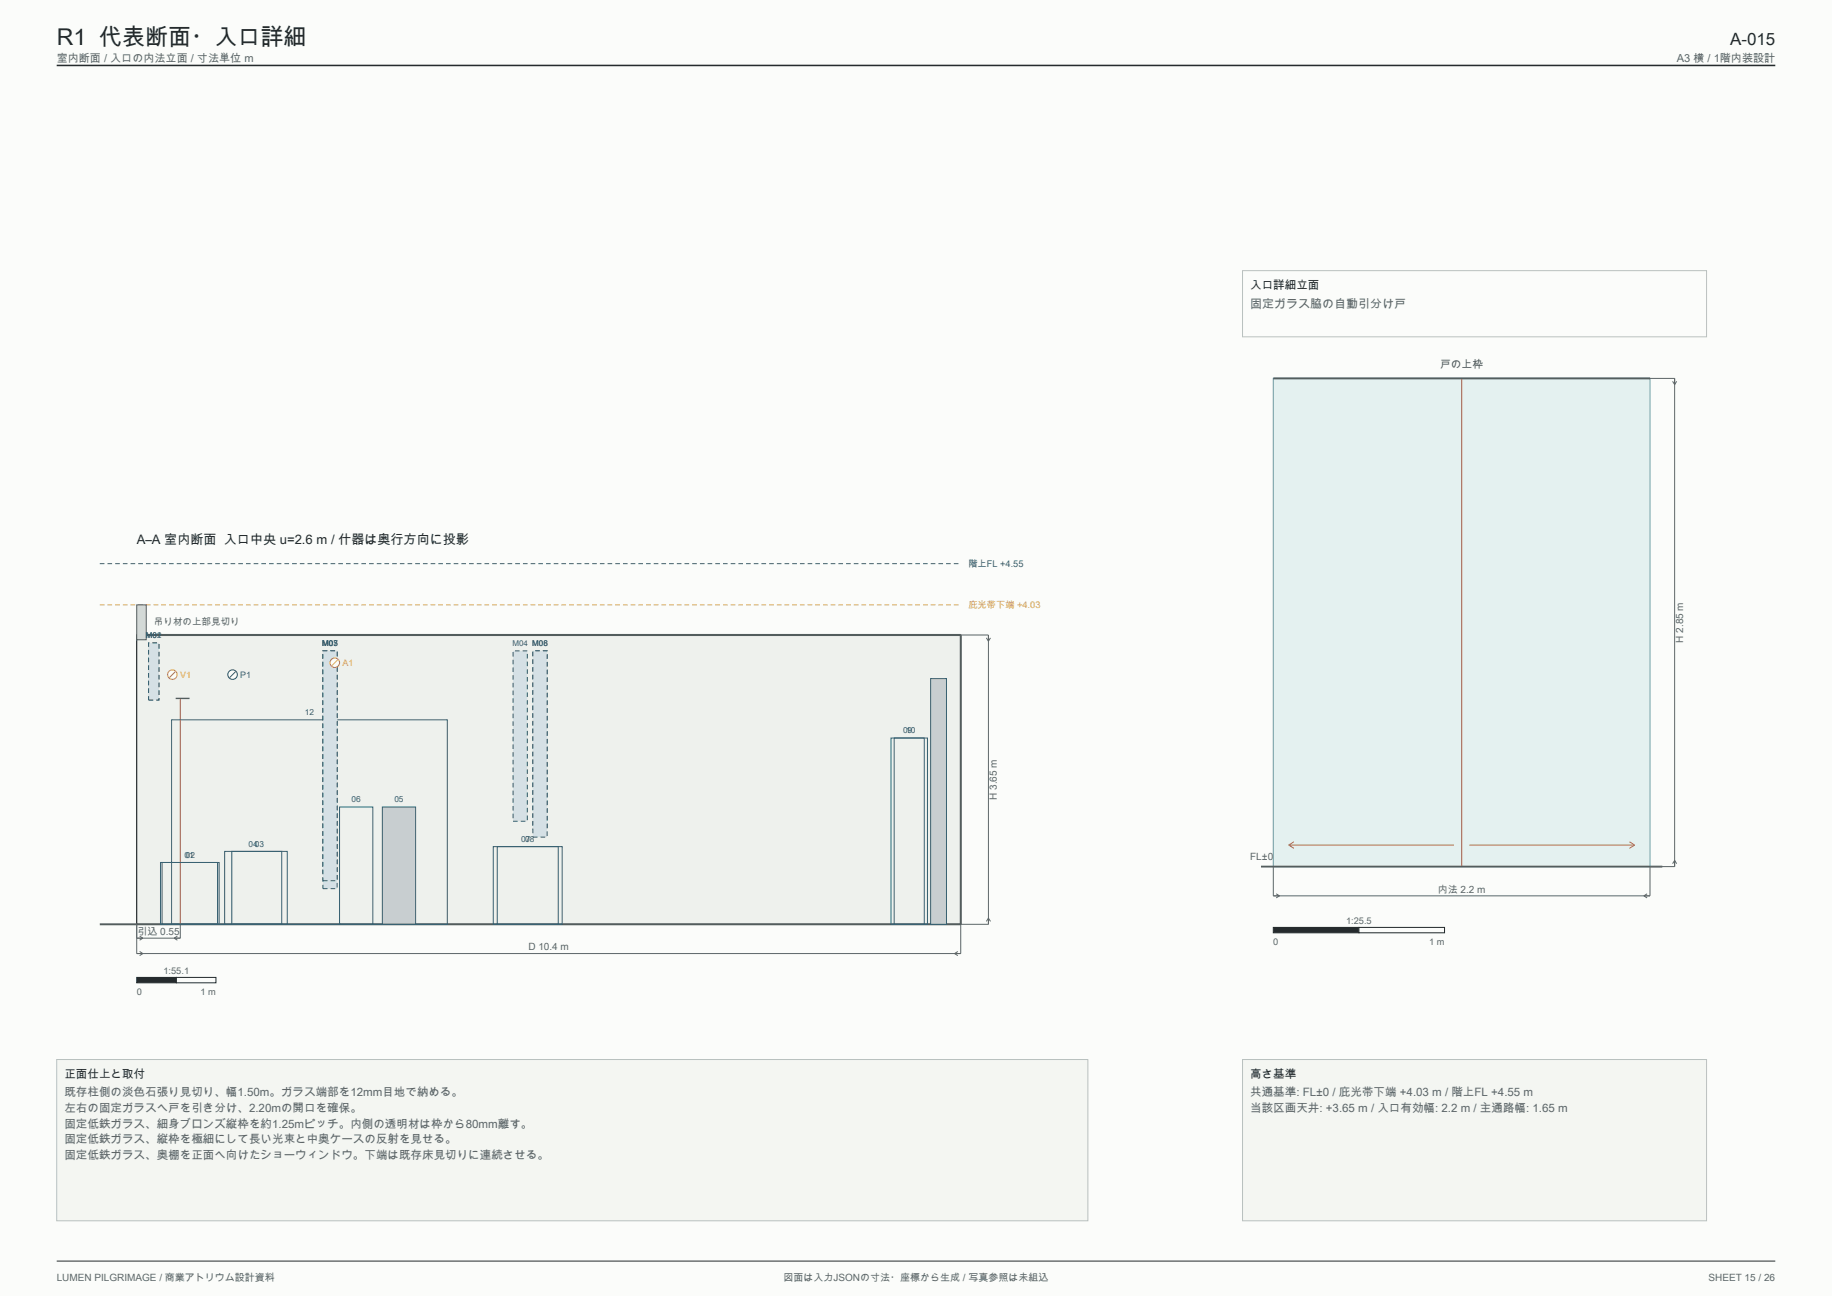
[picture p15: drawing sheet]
<svg xmlns="http://www.w3.org/2000/svg" width="420mm" height="297mm" viewBox="0 0 420 297" stroke-linecap="round" stroke-linejoin="round" font-family="sans-serif">
<defs><g id="words">
<text font-size="5.3" fill="#252b2d" x="13" y="10.2">R1 代表断面・入口詳細</text>
<text font-size="3.9" fill="#252b2d" x="396.6" y="10.2">A-015</text>
<text font-size="3" fill="#252b2d" x="31.3" y="124.6">A–A 室内断面 入口中央 u=2.6 m / 什器は奥行方向に投影</text>
<text font-size="2.8" fill="#5c6669" x="286.6" y="70.5">固定ガラス脇の自動引分け戸</text>
<g font-size="2.6" fill="#252b2d">
<text x="286.6" y="66.3">入口詳細立面</text>
<text x="14.8" y="247">正面仕上と取付</text>
<text x="286.6" y="247">高さ基準</text>
</g>
<g font-size="2.6" fill="#5c6669">
<text x="14.8" y="251.3">既存柱側の淡色石張り見切り、幅1.50m。ガラス端部を12mm目地で納める。</text>
<text x="286.6" y="251.3">共通基準: FL±0 / 庇光帯下端 +4.03 m / 階上FL +4.55 m</text>
<text x="14.8" y="254.8">左右の固定ガラスへ戸を引き分け、2.20mの開口を確保。</text>
<text x="286.6" y="254.8">当該区画天井: +3.65 m / 入口有効幅: 2.2 m / 主通路幅: 1.65 m</text>
<text x="14.8" y="258.4">固定低鉄ガラス、細身ブロンズ縦枠を約1.25mピッチ。内側の透明材は枠から80mm離す。</text>
<text x="14.8" y="262">固定低鉄ガラス、縦枠を極細にして長い光束と中奥ケースの反射を見せる。</text>
<text x="14.8" y="265.6">固定低鉄ガラス、奥棚を正面へ向けたショーウィンドウ。下端は既存床見切りに連続させる。</text>
</g>
<g font-size="2.5" fill="#5c6669">
<text x="13" y="14.1">室内断面 / 入口の内法立面 / 寸法単位 m</text>
<text x="384.4" y="14.1">A3 横 / 1階内装設計</text>
</g>
<text font-size="2.5" fill="#535d5d" x="330.2" y="84.2">戸の上枠</text>
<g font-size="2.3" fill="#5c6669">
<text x="385.9" y="147.3" transform="rotate(-90 385.9 147.3)">H 2.85 m</text>
<text x="228.5" y="183.3" transform="rotate(-90 228.5 183.3)">H 3.65 m</text>
<text x="286.6" y="197.2">FL±0</text>
<text x="329.6" y="204.6">内法 2.2 m</text>
<text x="31.5" y="214.3">引込 0.55</text>
<text x="121.1" y="217.8">D 10.4 m</text>
<text x="13" y="293.6">LUMEN PILGRIMAGE / 商業アトリウム設計資料</text>
<text x="179.6" y="293.6">図面は入力JSONの寸法・座標から生成 / 写真参照は未組込</text>
<text x="391.7" y="293.6">SHEET 15 / 26</text>
</g>
<text font-size="2.2" fill="#5c6669" x="35.3" y="143.3">吊り材の上部見切り</text>
<text font-size="2.1" fill="#355f70" x="222" y="129.9">階上FL +4.55</text>
<text font-size="2.1" fill="#d89b36" x="222" y="139.3">庇光帯下端 +4.03</text>
<g font-size="2.1" fill="#5c6669">
<text x="308.6" y="211.7">1:25.5</text>
<text x="291.9" y="216.6">0</text>
<text x="327.6" y="216.6">1 m</text>
<text x="37.5" y="223.1">1:55.1</text>
<text x="31.3" y="228">0</text>
<text x="46" y="228">1 m</text>
</g>
<g font-size="2" fill="#d89b36">
<text x="41.3" y="155.3">V1</text>
<text x="78.5" y="152.6">A1</text>
</g>
<text font-size="2" fill="#355f70" x="55.1" y="155.3">P1</text>
<g font-size="1.9" fill="#355f70">
<text x="69.9" y="163.9">12</text>
<text x="207" y="168.1">09</text>
<text x="207.8" y="168.1">10</text>
<text x="80.6" y="183.9">06</text>
<text x="90.4" y="183.9">05</text>
<text x="42.3" y="196.6">01</text>
<text x="42.6" y="196.6">02</text>
<text x="57" y="194.1">0403</text>
<text x="119.5" y="193">07</text>
<text x="120.4" y="193">08</text>
</g>
<g font-size="1.8" fill="#355f70">
<text x="33.5" y="146.3">M01</text>
<text x="36" y="146.3">2</text>
<text x="73.9" y="148.1">M03</text>
<text x="76.4" y="148.1">5</text>
<text x="76.4" y="148.1">7</text>
<text x="117.5" y="148.1">M04 M06</text>
<text x="124.6" y="148.1">8</text>
</g>
</g></defs>
<path d="M0 0h420v297h-420z" fill-rule="evenodd" fill="#fbfcfa" stroke="#fbfcfa" stroke-width=".23"/>
<path d="M13 15h394" fill="none" stroke="#252b2d" stroke-width=".35"/>
<path d="M13 289h394" fill="none" stroke="#252b2d" stroke-width=".23"/>
<path d="M31.3 145.5h189v66.3h-189z" fill-rule="evenodd" fill="#eef1ed" stroke="#252b2d" stroke-width=".26"/>
<path d="M31.3 145.5h189" fill="none" stroke="#535d5d" stroke-width=".48"/>
<path d="M220.3 145.5v66.3h-197.4" fill="none" stroke="#535d5d" stroke-width=".44"/>
<path d="M41.3 160.1v51.7" fill="none" stroke="#b7644d" stroke-width=".23"/>
<path d="M40.3 160.1h3.2" fill="none" stroke="#535d5d" stroke-width=".32"/>
<path d="M31.3 211.8v3.2h10v-3.2M32 214.5l.8 .5-.8 .5M40.7 214.5l-.8 .5 .8 .5" fill="none" stroke="#5c6669" stroke-width=".23"/>
<path d="M22.9 138.6h197.4" fill="none" stroke="#d89b36" stroke-width=".23" stroke-dasharray="1.1 .7" stroke-linecap="butt"/>
<path d="M22.9 129.2h197.4" fill="none" stroke="#355f70" stroke-width=".23" stroke-dasharray="1.1 .7" stroke-linecap="butt"/>
<path d="M31.3 138.6h2.2v8h-2.2z" fill-rule="evenodd" fill="#d5d9d4" stroke="#535d5d" stroke-width=".23"/>
<path d="M36.8 197.7h13.1v14.1h-13.1zM37.2 197.7h13v14.1h-13zM51.5 195.1h13.1v16.7h-13.1zM53.1 195.1h12.8v16.7h-12.8z" fill="none" stroke="#355f70" stroke-width=".23"/>
<path d="M87.7 184.9h7.6v26.9h-7.6z" fill-rule="evenodd" fill="#c8ced0" stroke="#355f70" stroke-width=".23"/>
<path d="M204.3 169.1h7.6v42.7h-7.6zM205 169.1h7.6v42.7h-7.6zM77.8 184.9h7.7v26.9h-7.7zM113.1 194h14.9v17.8h-14.9zM114 194h14.9v17.8h-14.9z" fill="none" stroke="#355f70" stroke-width=".23"/>
<path d="M213.4 155.5h3.6v56.3h-3.6z" fill-rule="evenodd" fill="#c8ced0" stroke="#355f70" stroke-width=".23"/>
<path d="M39.3 165h63.2v46.8h-63.2z" fill="none" stroke="#355f70" stroke-width=".23"/>
<g fill="#d5e0e5" stroke="#355f70" stroke-width=".23" stroke-dasharray="1.1 .7" stroke-linecap="butt">
<path d="M34.1 147.3h2.3v13.1h-2.3z" fill-rule="evenodd"/>
<path d="M34.1 147.3h2.3v13.1h-2.3z" fill-rule="evenodd"/>
<path d="M74 149.2h3.3v54.4h-3.3z" fill-rule="evenodd"/>
<path d="M117.6 149.2h3.3v39h-3.3z" fill-rule="evenodd"/>
<path d="M74 149.2h3.3v50.8h-3.3z" fill-rule="evenodd"/>
<path d="M122.2 149.2h3.2v40.8h-3.2z" fill-rule="evenodd"/>
<path d="M74 149.2h3.3v52.6h-3.3z" fill-rule="evenodd"/>
<path d="M122.2 149.2h3.2v42.6h-3.2z" fill-rule="evenodd"/>
</g>
<circle cx="76.8" cy="151.9" r="1.09" fill="#fbfcfa" stroke="#d89b36" stroke-width=".25"/>
<path d="M77.5 151.2l-1.5 1.4" fill="none" stroke="#d89b36" stroke-width=".23"/>
<circle cx="39.5" cy="154.6" r="1.09" fill="#fbfcfa" stroke="#d89b36" stroke-width=".25"/>
<path d="M40.2 153.9l-1.4 1.4" fill="none" stroke="#d89b36" stroke-width=".23"/>
<circle cx="53.3" cy="154.6" r="1.09" fill="#fbfcfa" stroke="#355f70" stroke-width=".25"/>
<path d="M54 153.9l-1.4 1.4" fill="none" stroke="#355f70" stroke-width=".23"/>
<path d="M220.3 145.5h6.3v66.3h-6.3v6.7h-189v-6.7M226.1 146.2l.5 .7 .5-.7M32 218.1l.8 .4-.8 .5M219.6 218.1l-.8 .4 .8 .5M226.1 211.2l.5-.8 .5 .8" fill="none" stroke="#5c6669" stroke-width=".23"/>
<path d="M31.3 224h9.1v1.2h-9.1z" fill-rule="evenodd" fill="#252b2d" stroke="#252b2d" stroke-width=".23"/>
<path d="M40.4 224h9.1v1.2h-9.1z" fill-rule="evenodd" fill="#fbfcfa" stroke="#252b2d" stroke-width=".23"/>
<path d="M284.9 62h106.3v15.2h-106.3z" fill-rule="evenodd" fill="#fbfcfa" stroke="#b9c1bf" stroke-width=".23"/>
<path d="M291.9 86.7h86.4v111.9h-86.4z" fill-rule="evenodd" fill="#e4f1f0" stroke="#6ca8ad" stroke-width=".25"/>
<path d="M335.1 86.7v111.9" fill="none" stroke="#b7644d" stroke-width=".26"/>
<path d="M295.4 193.7h37.9M295.4 193.7l1.2 .7M296.6 192.9l-1.2 .8M336.9 193.7h37.9M373.6 192.9l1.2 .8M374.8 193.7l-1.2 .7" fill="none" stroke="#b7644d" stroke-width=".23"/>
<path d="M289.1 198.6h92" fill="none" stroke="#535d5d" stroke-width=".42"/>
<path d="M291.9 86.7h86.4" fill="none" stroke="#535d5d" stroke-width=".44"/>
<path d="M378.3 86.7h5.6v111.9h-5.6v6.7h-86.4v-6.7M383.5 87.4l.4 .7 .5-.7M383.5 197.9l.4-.7 .5 .7M292.6 204.8l.7 .5-.7 .5M377.6 204.8l-.7 .5 .7 .5" fill="none" stroke="#5c6669" stroke-width=".23"/>
<path d="M291.9 212.5h19.6v1.3h-19.6z" fill-rule="evenodd" fill="#252b2d" stroke="#252b2d" stroke-width=".23"/>
<path d="M311.5 212.5h19.7v1.3h-19.7z" fill-rule="evenodd" fill="#fbfcfa" stroke="#252b2d" stroke-width=".23"/>
<g fill="#f4f6f2" stroke="#b9c1bf" stroke-width=".23">
<path d="M13 242.8h236.4v37h-236.4z" fill-rule="evenodd"/>
<path d="M284.9 242.8h106.3v37h-106.3z" fill-rule="evenodd"/>
</g>
<use href="#words"/>
</svg>
